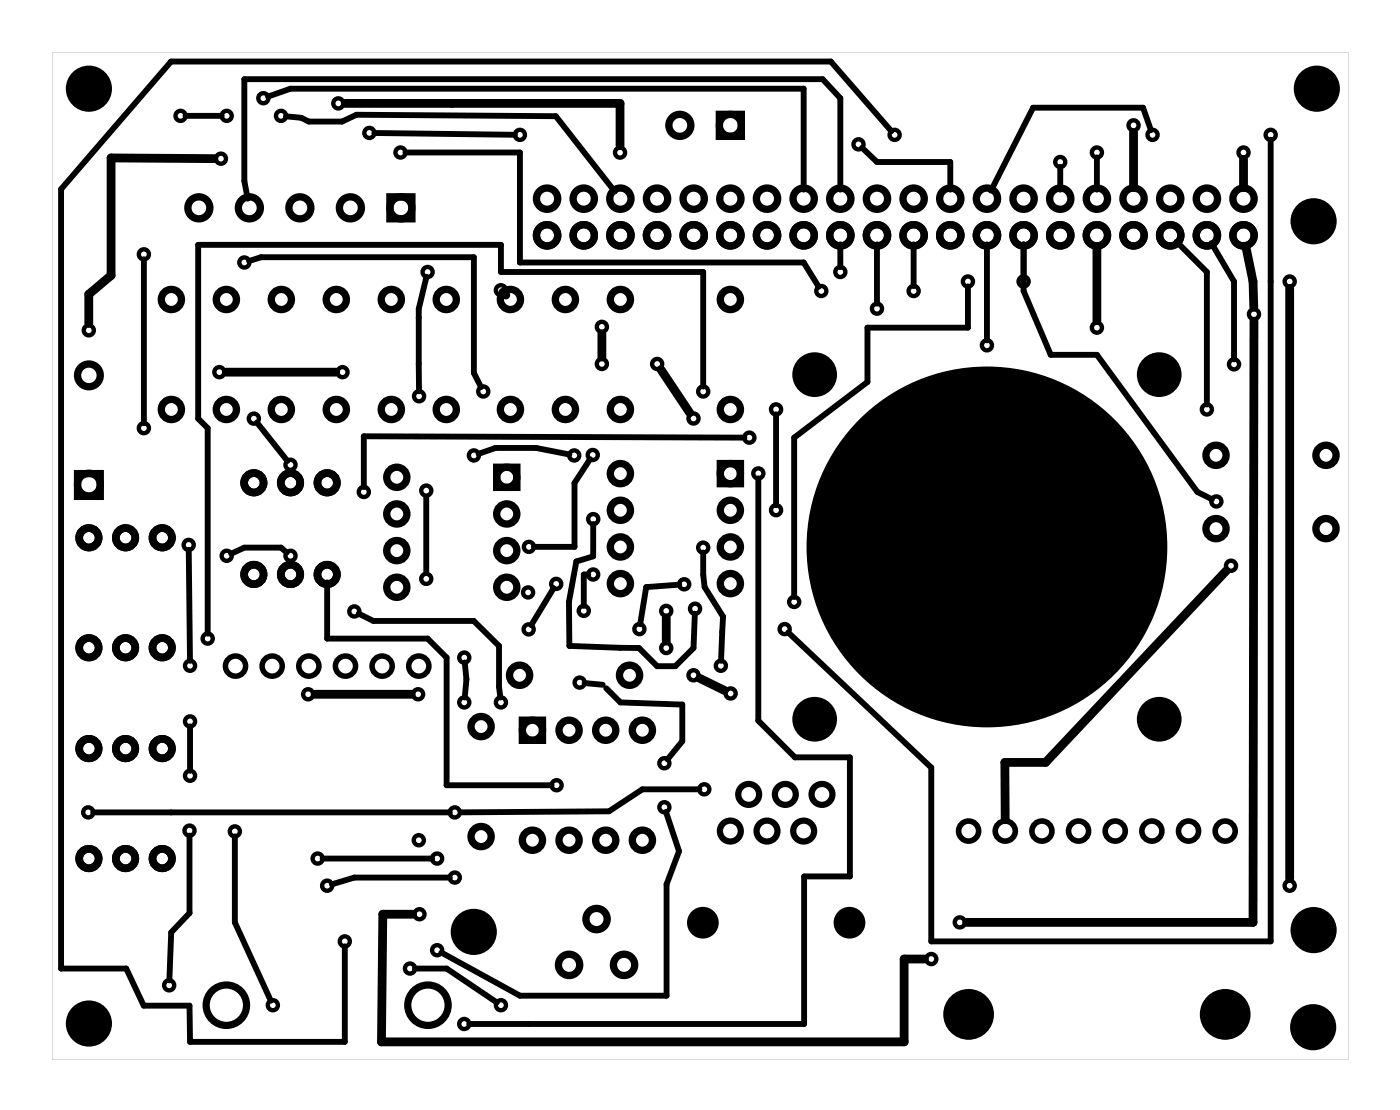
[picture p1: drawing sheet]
<svg xmlns="http://www.w3.org/2000/svg" width="97mm" height="77mm" viewBox="0 0 97 77" stroke-linecap="round" stroke-linejoin="round" font-family="sans-serif">
<path d="M3.6 3.6v69.8h89.8v-69.8zM3.6 3.6h89.8v69.8h-89.8z" fill="#000"/>
<g fill="none" stroke="#000" stroke-width=".51">
<path d="M27 13.6h1.5v1.6h-1.5zM49.8 7.9h1.6v1.5h-1.6zM5.4 32.8h1.5v1.6h-1.5zM34.4 32.4h1.4v1.4h-1.4zM49.9 32.1h1.4v1.4h-1.4zM36.2 49.9h1.4v1.4h-1.4z"/>
<circle cx="13.8" cy="14.4" r=".76"/>
<circle cx="17.3" cy="14.4" r=".76"/>
<circle cx="20.8" cy="14.4" r=".76"/>
<circle cx="24.3" cy="14.4" r=".76"/>
<circle cx="27.8" cy="14.4" r=".76"/>
<circle cx="37.9" cy="16.3" r=".74"/>
<circle cx="37.9" cy="13.8" r=".74"/>
<circle cx="40.5" cy="16.3" r=".74"/>
<circle cx="40.5" cy="13.8" r=".74"/>
<circle cx="43" cy="16.3" r=".74"/>
<circle cx="43" cy="13.8" r=".74"/>
<circle cx="45.5" cy="16.3" r=".74"/>
<circle cx="45.5" cy="13.8" r=".74"/>
<circle cx="47.1" cy="8.7" r=".76"/>
<circle cx="48.1" cy="16.3" r=".74"/>
<circle cx="48.1" cy="13.8" r=".74"/>
<circle cx="50.6" cy="8.7" r=".76"/>
<circle cx="50.6" cy="16.3" r=".74"/>
<circle cx="50.6" cy="13.8" r=".74"/>
<circle cx="53.2" cy="16.3" r=".74"/>
<circle cx="53.2" cy="13.8" r=".74"/>
<circle cx="55.7" cy="16.3" r=".74"/>
<circle cx="55.7" cy="13.8" r=".74"/>
<circle cx="58.2" cy="16.3" r=".74"/>
<circle cx="58.2" cy="13.8" r=".74"/>
<circle cx="60.8" cy="16.3" r=".74"/>
<circle cx="60.8" cy="13.8" r=".74"/>
<circle cx="63.3" cy="16.3" r=".74"/>
<circle cx="63.3" cy="13.8" r=".74"/>
<circle cx="65.9" cy="16.3" r=".74"/>
<circle cx="65.9" cy="13.8" r=".74"/>
<circle cx="68.4" cy="16.3" r=".74"/>
<circle cx="68.4" cy="13.8" r=".74"/>
<circle cx="70.9" cy="16.3" r=".74"/>
<circle cx="70.9" cy="13.8" r=".74"/>
<circle cx="73.5" cy="16.3" r=".74"/>
<circle cx="73.5" cy="13.8" r=".74"/>
<circle cx="76" cy="16.3" r=".74"/>
<circle cx="76" cy="13.8" r=".74"/>
<circle cx="78.6" cy="16.3" r=".74"/>
<circle cx="78.6" cy="13.8" r=".74"/>
<circle cx="81.1" cy="16.3" r=".74"/>
<circle cx="81.1" cy="13.8" r=".74"/>
<circle cx="83.6" cy="16.3" r=".74"/>
<circle cx="83.6" cy="13.8" r=".74"/>
<circle cx="86.2" cy="16.3" r=".74"/>
<circle cx="86.2" cy="13.8" r=".74"/>
<circle cx="6.2" cy="33.6" r=".79"/>
<circle cx="6.2" cy="26" r=".79"/>
<circle cx="11.9" cy="28.4" r=".7"/>
<circle cx="11.9" cy="20.8" r=".7"/>
<circle cx="15.7" cy="28.4" r=".7"/>
<circle cx="15.7" cy="20.8" r=".7"/>
<circle cx="19.5" cy="28.4" r=".7"/>
<circle cx="19.5" cy="20.8" r=".7"/>
<circle cx="23.3" cy="28.4" r=".7"/>
<circle cx="23.3" cy="20.8" r=".7"/>
<circle cx="27.1" cy="28.4" r=".7"/>
<circle cx="27.1" cy="20.8" r=".7"/>
<circle cx="27.5" cy="33.1" r=".7"/>
<circle cx="27.5" cy="38.1" r=".7"/>
<circle cx="27.5" cy="35.6" r=".7"/>
<circle cx="30.9" cy="28.4" r=".7"/>
<circle cx="30.9" cy="20.8" r=".7"/>
<circle cx="35.1" cy="33.1" r=".7"/>
<circle cx="35.1" cy="35.6" r=".7"/>
<circle cx="35.1" cy="38.1" r=".7"/>
<circle cx="35.4" cy="28.4" r=".7"/>
<circle cx="35.4" cy="20.8" r=".7"/>
<circle cx="39.2" cy="28.4" r=".7"/>
<circle cx="39.2" cy="20.8" r=".7"/>
<circle cx="43" cy="28.4" r=".7"/>
<circle cx="43" cy="20.8" r=".7"/>
<circle cx="43" cy="32.8" r=".7"/>
<circle cx="43" cy="35.4" r=".7"/>
<circle cx="43" cy="37.9" r=".7"/>
<circle cx="50.6" cy="32.8" r=".7"/>
<circle cx="50.6" cy="37.9" r=".7"/>
<circle cx="50.6" cy="35.4" r=".7"/>
<circle cx="50.6" cy="28.4" r=".7"/>
<circle cx="50.6" cy="20.8" r=".7"/>
<circle cx="84.3" cy="31.5" r=".7"/>
<circle cx="84.3" cy="36.6" r=".7"/>
<circle cx="91.9" cy="36.6" r=".7"/>
<circle cx="91.9" cy="31.5" r=".7"/>
<circle cx="27.5" cy="40.7" r=".7"/>
<circle cx="33.3" cy="58" r=".7"/>
<circle cx="33.3" cy="50.3" r=".7"/>
<circle cx="35.1" cy="40.7" r=".7"/>
<circle cx="36" cy="46.8" r=".7"/>
<circle cx="36.9" cy="58.2" r=".7"/>
<circle cx="36.9" cy="50.6" r=".7"/>
<circle cx="39.4" cy="58.2" r=".7"/>
<circle cx="39.4" cy="50.6" r=".7"/>
<circle cx="42" cy="58.2" r=".7"/>
<circle cx="42" cy="50.6" r=".7"/>
<circle cx="43" cy="40.4" r=".7"/>
<circle cx="43.6" cy="46.8" r=".7"/>
<circle cx="44.5" cy="58.2" r=".7"/>
<circle cx="44.5" cy="50.6" r=".7"/>
<circle cx="50.6" cy="40.4" r=".7"/>
<circle cx="39.4" cy="66.9" r=".74"/>
<circle cx="41.3" cy="63.7" r=".74"/>
<circle cx="43.2" cy="66.9" r=".74"/>
<circle cx="67.1" cy="70.3" r="1.5"/>
<circle cx="84.9" cy="70.3" r="1.5"/>
</g>
<g fill="none" stroke="#000" stroke-width=".39">
<circle cx="67.1" cy="57.6" r=".69"/>
<circle cx="69.7" cy="57.6" r=".69"/>
<circle cx="72.2" cy="57.6" r=".69"/>
<circle cx="74.7" cy="57.6" r=".69"/>
<circle cx="77.3" cy="57.6" r=".69"/>
<circle cx="79.8" cy="57.6" r=".69"/>
<circle cx="82.4" cy="57.6" r=".69"/>
<circle cx="84.9" cy="57.6" r=".69"/>
</g>
<g fill="none" stroke="#000" stroke-width=".38">
<circle cx="16.3" cy="46.2" r=".7"/>
<circle cx="18.9" cy="46.2" r=".7"/>
<circle cx="21.4" cy="46.2" r=".7"/>
<circle cx="23.9" cy="46.2" r=".7"/>
<circle cx="26.5" cy="46.2" r=".7"/>
<circle cx="29" cy="46.2" r=".7"/>
</g>
<g fill="none" stroke="#000" stroke-width=".43">
<circle cx="50.6" cy="57.6" r=".72"/>
<circle cx="51.9" cy="55" r=".72"/>
<circle cx="53.2" cy="57.6" r=".72"/>
<circle cx="54.4" cy="55" r=".72"/>
<circle cx="55.7" cy="57.6" r=".72"/>
<circle cx="57" cy="55" r=".72"/>
</g>
<g fill="#000">
<circle cx="6.2" cy="6.1" r="1.6"/>
<circle cx="91" cy="15.3" r="1.6"/>
<circle cx="91.3" cy="6.1" r="1.6"/>
<circle cx="56.5" cy="26" r="1.55"/>
<circle cx="68.4" cy="37.9" r="12.5"/>
<circle cx="80.3" cy="26" r="1.55"/>
<circle cx="56.5" cy="49.8" r="1.55"/>
<circle cx="80.3" cy="49.8" r="1.55"/>
<circle cx="6.2" cy="70.9" r="1.6"/>
<circle cx="32.8" cy="64.6" r="1.6"/>
<circle cx="48.7" cy="63.9" r="1.1"/>
<circle cx="58.9" cy="63.9" r="1.1"/>
<circle cx="67.1" cy="70.4" r="1.6"/>
<circle cx="84.9" cy="70.4" r="1.6"/>
<circle cx="91" cy="71.2" r="1.6"/>
<circle cx="91" cy="64.4" r="1.6"/>
</g>
<g fill="none" stroke="#000" stroke-width=".53">
<circle cx="6.2" cy="37.3" r=".67"/>
<circle cx="8.7" cy="37.3" r=".67"/>
<circle cx="11.2" cy="37.3" r=".67"/>
<circle cx="17.6" cy="33.5" r=".67"/>
<circle cx="17.6" cy="39.8" r=".67"/>
<circle cx="20.1" cy="39.8" r=".67"/>
<circle cx="20.1" cy="33.5" r=".67"/>
<circle cx="22.7" cy="33.5" r=".67"/>
<circle cx="22.7" cy="39.8" r=".67"/>
<circle cx="6.2" cy="59.5" r=".67"/>
<circle cx="6.2" cy="51.9" r=".67"/>
<circle cx="6.2" cy="44.9" r=".67"/>
<circle cx="8.7" cy="51.9" r=".67"/>
<circle cx="8.7" cy="59.5" r=".67"/>
<circle cx="8.7" cy="44.9" r=".67"/>
<circle cx="11.2" cy="59.5" r=".67"/>
<circle cx="11.2" cy="51.9" r=".67"/>
<circle cx="11.2" cy="44.9" r=".67"/>
</g>
<g fill="none" stroke="#000" stroke-width=".5">
<circle cx="15.7" cy="69.6" r="1.4"/>
<circle cx="29.7" cy="69.6" r="1.4"/>
</g>
<g fill="none" stroke="#000" stroke-width=".3">
<circle cx="10" cy="17.6" r=".35"/>
<circle cx="12.5" cy="8" r=".35"/>
<circle cx="15.3" cy="11" r=".35"/>
<circle cx="15.7" cy="8" r=".35"/>
<circle cx="16.9" cy="18.2" r=".35"/>
<circle cx="18.2" cy="6.8" r=".35"/>
<circle cx="19.5" cy="8" r=".35"/>
<circle cx="23.4" cy="7.2" r=".35"/>
<circle cx="25.6" cy="9.2" r=".35"/>
<circle cx="27.8" cy="10.6" r=".35"/>
<circle cx="29.6" cy="18.8" r=".35"/>
<circle cx="36" cy="9.3" r=".35"/>
<circle cx="43" cy="10.6" r=".35"/>
<circle cx="58.2" cy="18.8" r=".35"/>
<circle cx="59.5" cy="10" r=".35"/>
<circle cx="62" cy="9.3" r=".35"/>
<circle cx="67.1" cy="19.5" r=".35"/>
<circle cx="70.9" cy="19.5" r=".35"/>
<circle cx="73.5" cy="11.2" r=".35"/>
<circle cx="76" cy="10.6" r=".35"/>
<circle cx="78.6" cy="8.7" r=".35"/>
<circle cx="79.9" cy="9.3" r=".35"/>
<circle cx="86.2" cy="10.6" r=".35"/>
<circle cx="88.1" cy="9.3" r=".35"/>
<circle cx="89.4" cy="19.5" r=".35"/>
<circle cx="6.2" cy="22.9" r=".35"/>
<circle cx="10" cy="29.7" r=".35"/>
<circle cx="13.1" cy="37.8" r=".35"/>
<circle cx="15.2" cy="25.8" r=".35"/>
<circle cx="15.7" cy="38.5" r=".35"/>
<circle cx="17.6" cy="29" r=".35"/>
<circle cx="20.1" cy="32.2" r=".35"/>
<circle cx="20.1" cy="38.5" r=".35"/>
<circle cx="23.7" cy="25.8" r=".35"/>
<circle cx="25.2" cy="34.1" r=".35"/>
<circle cx="29" cy="27.5" r=".35"/>
<circle cx="29.5" cy="34" r=".35"/>
<circle cx="32.8" cy="31.6" r=".35"/>
<circle cx="33.5" cy="27.1" r=".35"/>
<circle cx="34.7" cy="20.1" r=".35"/>
<circle cx="36.7" cy="37.9" r=".35"/>
<circle cx="39.8" cy="31.6" r=".35"/>
<circle cx="41.1" cy="31.5" r=".35"/>
<circle cx="41.1" cy="39.8" r=".35"/>
<circle cx="41.1" cy="36" r=".35"/>
<circle cx="41.7" cy="25.2" r=".35"/>
<circle cx="41.7" cy="22.6" r=".35"/>
<circle cx="45.5" cy="25.2" r=".35"/>
<circle cx="48.1" cy="29" r=".35"/>
<circle cx="48.7" cy="27.1" r=".35"/>
<circle cx="48.7" cy="37.9" r=".35"/>
<circle cx="51.9" cy="30.3" r=".35"/>
<circle cx="52.5" cy="32.8" r=".35"/>
<circle cx="53.8" cy="35.3" r=".35"/>
<circle cx="53.8" cy="28.4" r=".35"/>
<circle cx="56.9" cy="20.2" r=".35"/>
<circle cx="60.8" cy="21.4" r=".35"/>
<circle cx="63.3" cy="20.2" r=".35"/>
<circle cx="68.4" cy="23.9" r=".35"/>
<circle cx="76" cy="22.7" r=".35"/>
<circle cx="83.6" cy="28.4" r=".35"/>
<circle cx="84.3" cy="34.7" r=".35"/>
<circle cx="85.3" cy="39.2" r=".35"/>
<circle cx="85.5" cy="25.2" r=".35"/>
<circle cx="86.9" cy="21.8" r=".35"/>
<circle cx="6.1" cy="56.3" r=".35"/>
<circle cx="13.1" cy="57.5" r=".35"/>
<circle cx="13.2" cy="50" r=".35"/>
<circle cx="13.2" cy="46.1" r=".35"/>
<circle cx="13.2" cy="53.7" r=".35"/>
<circle cx="14.4" cy="44.2" r=".35"/>
<circle cx="16.3" cy="57.6" r=".35"/>
<circle cx="21.4" cy="48.1" r=".35"/>
<circle cx="22" cy="59.5" r=".35"/>
<circle cx="24.6" cy="42.4" r=".35"/>
<circle cx="29" cy="48.1" r=".35"/>
<circle cx="29" cy="58.2" r=".35"/>
<circle cx="29.5" cy="40.1" r=".35"/>
<circle cx="30.3" cy="59.5" r=".35"/>
<circle cx="31.5" cy="56.3" r=".35"/>
<circle cx="32.2" cy="48.7" r=".35"/>
<circle cx="32.2" cy="45.6" r=".35"/>
<circle cx="34.7" cy="48.7" r=".35"/>
<circle cx="36.6" cy="41" r=".35"/>
<circle cx="36.6" cy="43.6" r=".35"/>
<circle cx="38.5" cy="40.5" r=".35"/>
<circle cx="38.6" cy="54.4" r=".35"/>
<circle cx="40.2" cy="47.3" r=".35"/>
<circle cx="40.5" cy="42.3" r=".35"/>
<circle cx="44.3" cy="43.6" r=".35"/>
<circle cx="46" cy="52.9" r=".35"/>
<circle cx="46" cy="55.9" r=".35"/>
<circle cx="46.2" cy="44.9" r=".35"/>
<circle cx="46.2" cy="42.3" r=".35"/>
<circle cx="47.4" cy="40.5" r=".35"/>
<circle cx="48.1" cy="46.8" r=".35"/>
<circle cx="48.2" cy="42.2" r=".35"/>
<circle cx="48.8" cy="54.7" r=".35"/>
<circle cx="50" cy="46.1" r=".35"/>
<circle cx="50.6" cy="48" r=".35"/>
<circle cx="54.4" cy="43.6" r=".35"/>
<circle cx="55" cy="41.7" r=".35"/>
<circle cx="11.7" cy="68.3" r=".35"/>
<circle cx="18.9" cy="69.6" r=".35"/>
<circle cx="22.7" cy="61.4" r=".35"/>
<circle cx="23.9" cy="65.2" r=".35"/>
<circle cx="28.4" cy="67.1" r=".35"/>
<circle cx="29.1" cy="63.3" r=".35"/>
<circle cx="30.3" cy="65.8" r=".35"/>
<circle cx="31.5" cy="60.8" r=".35"/>
<circle cx="32.2" cy="70.9" r=".35"/>
<circle cx="34.7" cy="69.6" r=".35"/>
<circle cx="64.5" cy="66.4" r=".35"/>
<circle cx="66.5" cy="63.9" r=".35"/>
<circle cx="89.4" cy="61.4" r=".35"/>
</g>
<g fill="none" stroke="#000" stroke-width=".61">
<path d="M14.8 11l-7.1-.1v8.2l-1.5 1.3v2M23.9 7.2h19.1v2.9M76 17.1v5.1M78.6 9.2v3.8M86.2 11v2M86.3 17.1l.5 2.4 .1 1.8M89.4 20v40.9M15.7 25.8h7.6M34.8 20.2l.3 .2M41.7 23.1v1.6M45.8 25.6l2 3M85 39.5l-12.5 13.3h-2.9l.1 4"/>
<path d="M86.9 22.3l-.1 41.6h-19.8M21.8 48.1h6.7M46.2 42.8v1.6M48.5 47l1.7 .8M28.6 63.3h-2.1l-.1 8.9h36.3v-5.8h1.4"/>
</g>
<g fill="none" stroke="#000" stroke-width=".41">
<path d="M10 18v11.3M12.9 8h2.5M17.3 18.1l.8-.3h14.7v8l.5 1M18.6 6.7l1.5-.6h35.6v7M19.8 8.1l1.1 .1 .5 .2h2.3l1-.4 13.8 .1 4.1 5.2M25.9 9.2l9.8 .1M28.1 10.6h7.9v7.6h19.7l1 1.7M29.6 19.2l-.6 2.2v5.7M58.2 13.1v-6.3l-1.2-1.3h-40.1v7l.3 1.3M58.2 16.9v1.6M59.7 10.2l1.1 1h5.1v1.9M60.8 16.9v4.1"/>
<path d="M61.8 9.1l-4.2-4.8h-45.7l-7.7 8.8v54h4.5l1.3 2.6h3.1l.1 2.5h10.7v-6.6M63.3 16.9v2.9M67.1 19.8v2.9h-7v3.8l-5.1 3.8v11.1M68.4 16.9v6.7M70.9 16.9v3.3l1.9 4.4h3.2l7 9.5 1 .5M73.5 11.6v1.5M76 10.9v2.2M79.8 9l-.6-1.5h-7.6l-2.9 5.7M81.5 16.7l2.1 2.1v9.2M83.9 16.8l1.6 2.7v5.4M88.1 9.7v55.5h-23.6v-12l-9.9-9.4M13.1 38.1l.1 7.7"/>
<path d="M17.8 29.3l2.1 2.6M19.9 38.3l-.4-.4h-2.6l-.9 .5M29.5 34.5v5.1M33.2 31.4l1.1-.4h2.9l2.3 .5M40.8 39.8h-.3v2.2M40.9 31.8l-1.1 1.7v4.4h-2.8M41.1 36.3v2.2l-1.2 .4-.5 2.8 .1 3.1 4.8 .1 1.2 1.3h1.3l1.3-1.3 .1-2.4M48.7 26.8v-8h-14v-1.8h-21v12l.7 .7v14.2M48.7 38.3v1.5l.1 .9 1.3 2-.1 3.1M51.6 30.3l-26.4-.1v3.5M52.5 33.1v16.8l2.6 2.6h3.8v8.2h-3.2v10.2h-23.2M53.8 28.7v6.3"/>
<path d="M13.1 57.9v5.4l-1.2 1.3-.2 3.3M13.2 50.3v3.1M16.3 57.9v6l2.5 5.4M22.4 59.5h7.5M22.7 40.3v3.9h6.9l1.3 1.4v8.8h7.3M24.9 42.5l1 .5h6.9l1.8 1.8v2.8l.1 .7M31.2 56.3h-24.7M32.2 45.9l.1 1.2-.1 1.2M38.4 40.7l-1.6 2.6M40.5 47.3l1.3 .1M42 47.7l1 1 4.3 .1v2.6l-1 1.2M46.1 56.3l1 2.7-.9 2.3v7.7h-10.2l-5.4-3"/>
<path d="M47.1 40.5l-2.3 .2-.4 2.6M48.5 54.7h-4l-2.3 1.5-10.2 .1M28.8 67.1h2.1l3.5 2.4M31.2 60.8h-6.6l-1.6 .5"/>
</g>
</svg>
